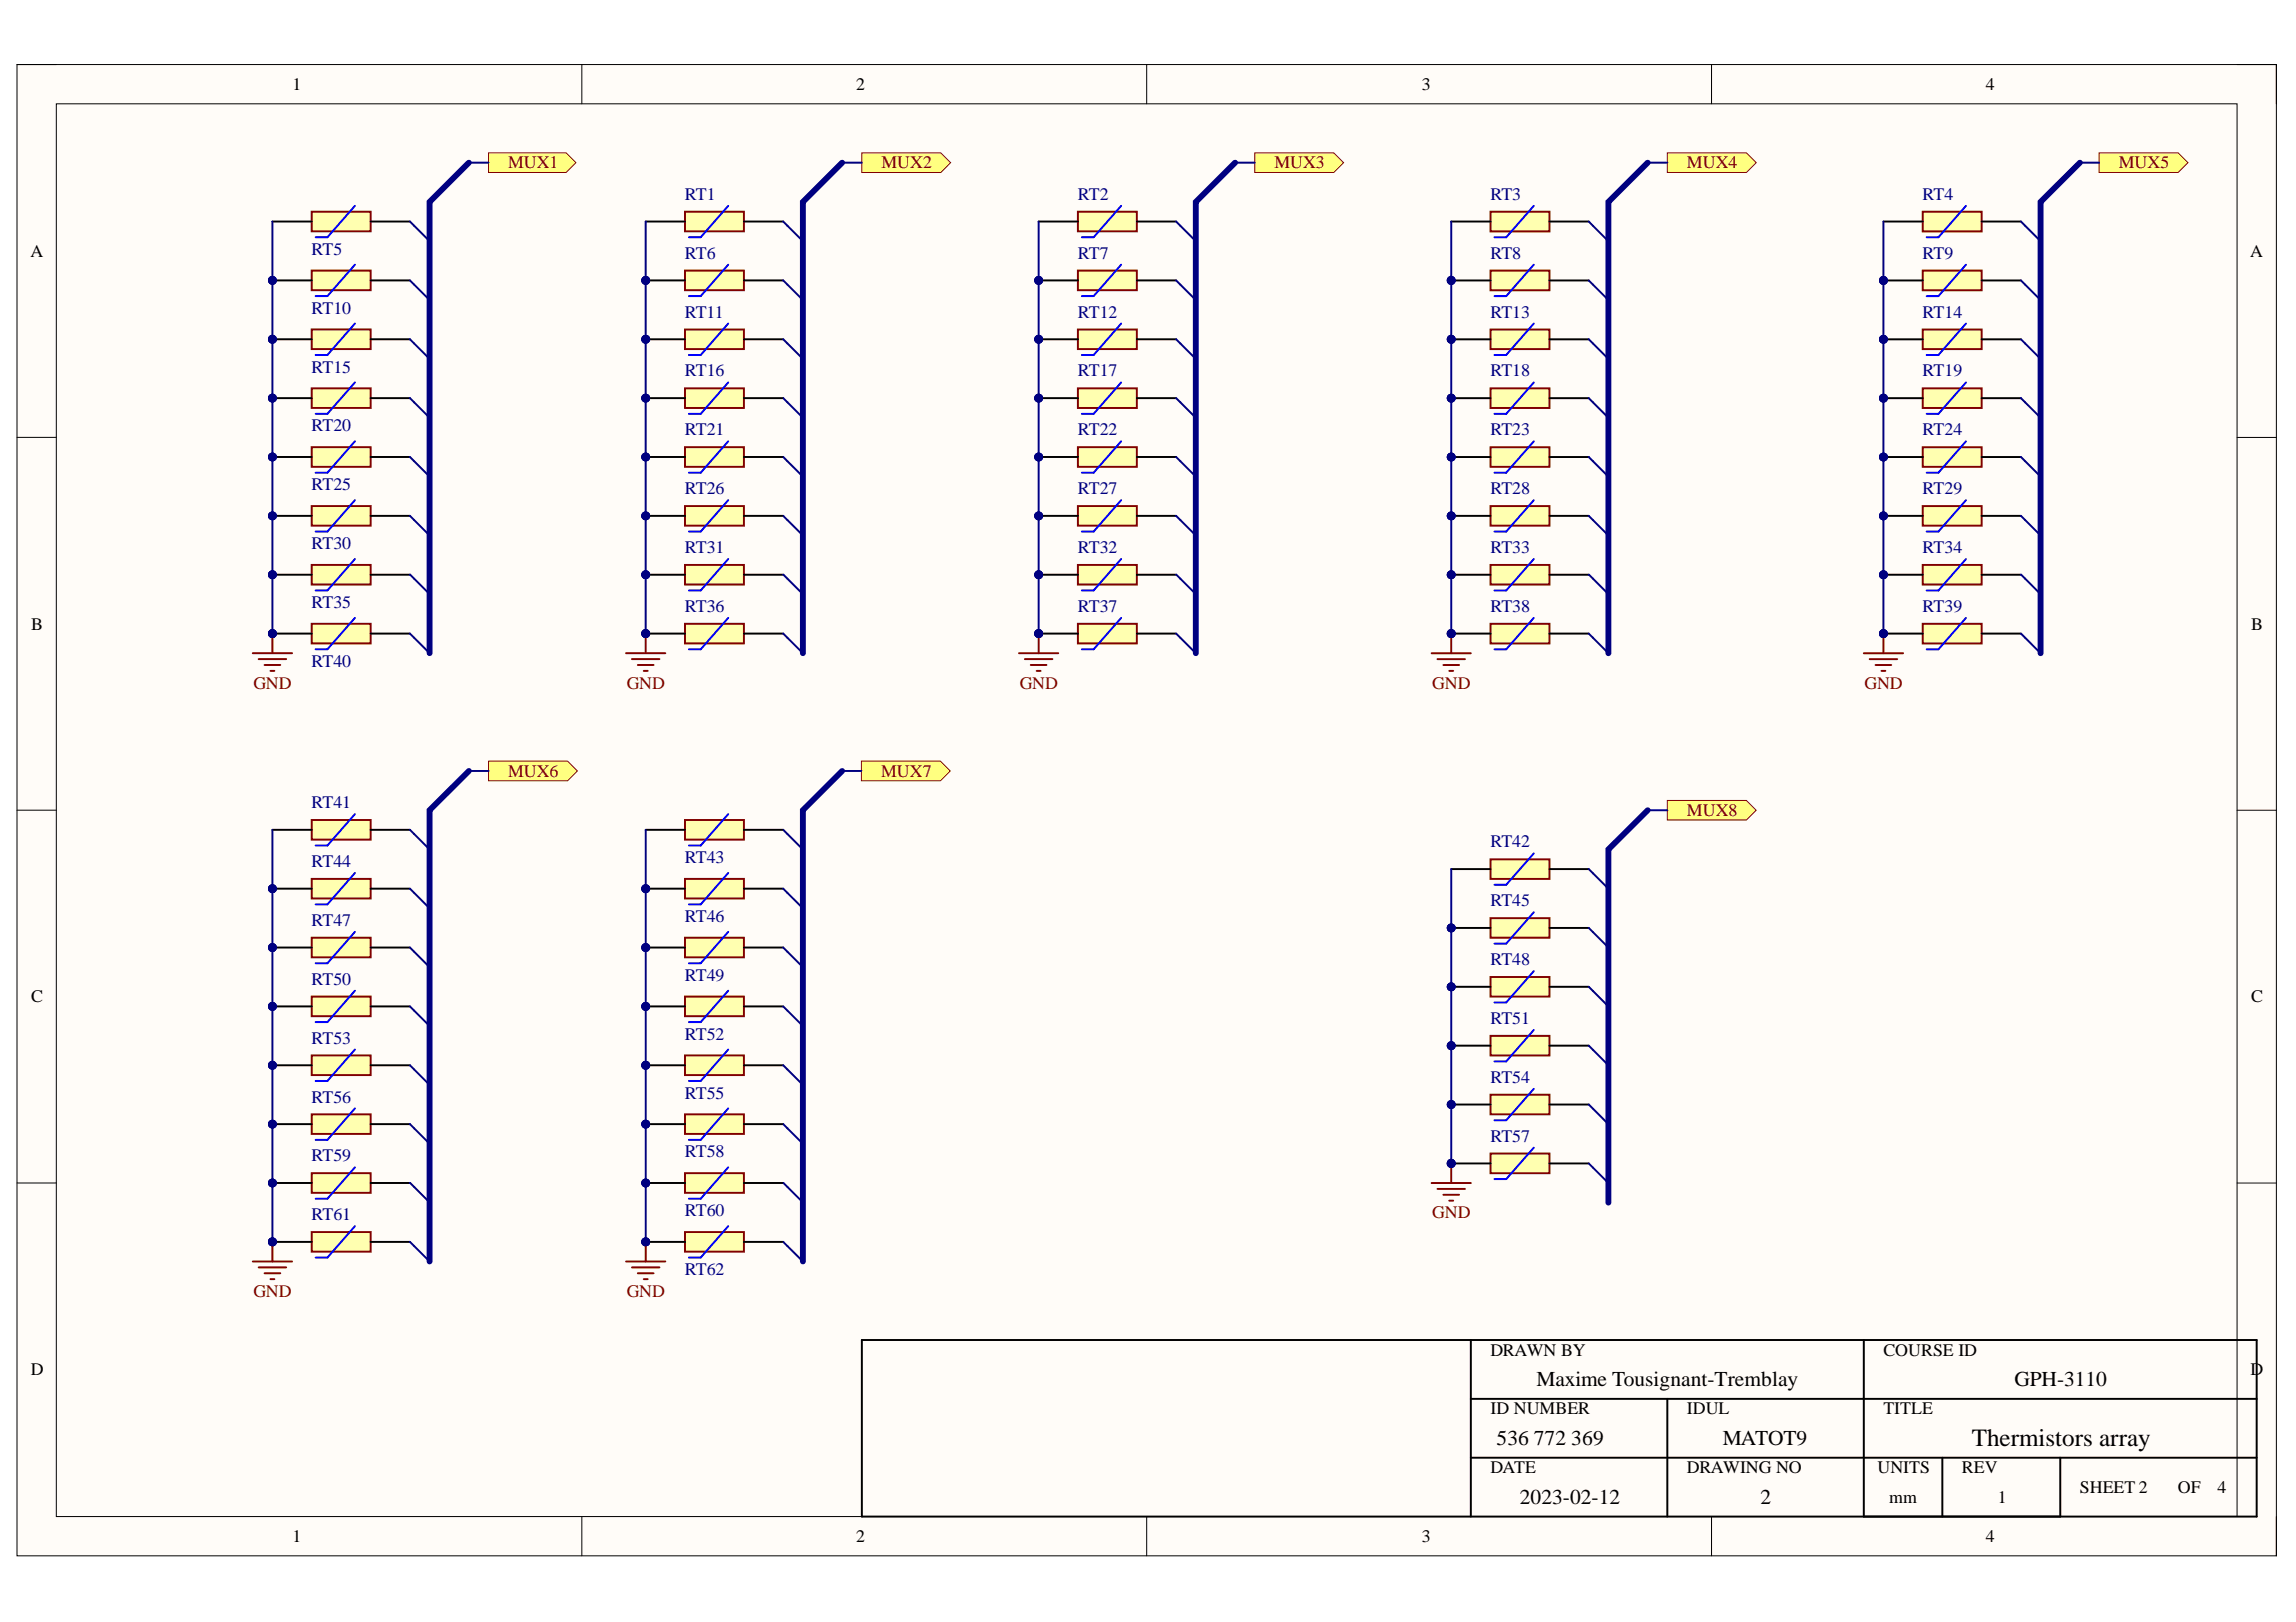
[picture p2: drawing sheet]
<svg xmlns="http://www.w3.org/2000/svg" width="297mm" height="210mm" viewBox="0 0 297 210" stroke-linecap="round" stroke-linejoin="round" font-family="sans-serif">
<defs><g id="words">
<text font-size="3.2" x="255.1" y="187.1">Thermistors array</text>
<g font-size="2.7">
<text x="198.8" y="179.4">Maxime Tousignant-Tremblay</text>
<text x="260.6" y="179.4">GPH-3110</text>
<text x="193.6" y="187">536 772 369</text>
<text x="222.9" y="187">MATOT9</text>
<text x="196.6" y="194.6">2023-02-12</text>
<text x="227.8" y="194.6">2</text>
</g>
<g font-size="2.3">
<text x="37.9" y="11.7">1</text>
<text x="110.8" y="11.7">2</text>
<text x="183.9" y="11.7">3</text>
<text x="256.9" y="11.7">4</text>
<text x="3.9" y="33.2">A</text>
<text x="291.1" y="33.2">A</text>
<text x="4" y="81.5">B</text>
<text x="291.2" y="81.5">B</text>
<text x="4" y="129.7">C</text>
<text x="291.2" y="129.7">C</text>
<text x="4" y="178">D</text>
<text x="192.8" y="175.4">DRAWN BY</text>
<text x="243.7" y="175.4">COURSE ID</text>
<text x="291.2" y="178">D</text>
<text x="192.8" y="183">ID NUMBER</text>
<text x="218.2" y="183">IDUL</text>
<text x="243.7" y="183">TITLE</text>
<text x="192.8" y="190.6">DATE</text>
<text x="218.2" y="190.6">DRAWING NO</text>
<text x="242.9" y="190.6">UNITS</text>
<text x="253.8" y="190.6">REV</text>
<text x="244.4" y="194.5">mm</text>
<text x="258.5" y="194.5">1</text>
<text x="269.1" y="193.2">SHEET 2</text>
<text x="281.8" y="193.2">OF</text>
<text x="286.9" y="193.2">4</text>
<text x="37.9" y="199.6">1</text>
<text x="110.8" y="199.6">2</text>
<text x="183.9" y="199.6">3</text>
<text x="256.9" y="199.6">4</text>
</g>
<g font-size="2.3" fill="#800000">
<text x="65.7" y="21.8">MUX1</text>
<text x="114" y="21.8">MUX2</text>
<text x="164.9" y="21.8">MUX3</text>
<text x="218.2" y="21.8">MUX4</text>
<text x="274.1" y="21.8">MUX5</text>
<text x="32.8" y="89.1">GND</text>
<text x="81.1" y="89.1">GND</text>
<text x="131.9" y="89.1">GND</text>
<text x="185.3" y="89.1">GND</text>
<text x="241.2" y="89.1">GND</text>
<text x="65.7" y="100.5">MUX6</text>
<text x="114" y="100.5">MUX7</text>
<text x="218.2" y="105.6">MUX8</text>
<text x="185.3" y="157.6">GND</text>
<text x="32.8" y="167.8">GND</text>
<text x="81.1" y="167.8">GND</text>
</g>
<g font-size="2.3" fill="#000080">
<text x="88.6" y="25.9">RT1</text>
<text x="139.4" y="25.9">RT2</text>
<text x="192.8" y="25.9">RT3</text>
<text x="248.7" y="25.9">RT4</text>
<text x="40.3" y="33">RT5</text>
<text x="88.6" y="33.5">RT6</text>
<text x="139.4" y="33.5">RT7</text>
<text x="192.8" y="33.5">RT8</text>
<text x="248.7" y="33.5">RT9</text>
<text x="40.3" y="40.6">RT10</text>
<text x="88.6" y="41.1">RT11</text>
<text x="139.4" y="41.1">RT12</text>
<text x="192.8" y="41.1">RT13</text>
<text x="248.7" y="41.1">RT14</text>
<text x="40.3" y="48.2">RT15</text>
<text x="88.6" y="48.7">RT16</text>
<text x="139.4" y="48.7">RT17</text>
<text x="192.8" y="48.7">RT18</text>
<text x="248.7" y="48.7">RT19</text>
<text x="40.3" y="55.8">RT20</text>
<text x="88.6" y="56.3">RT21</text>
<text x="139.4" y="56.3">RT22</text>
<text x="192.8" y="56.3">RT23</text>
<text x="248.7" y="56.3">RT24</text>
<text x="40.3" y="63.5">RT25</text>
<text x="88.6" y="64">RT26</text>
<text x="139.4" y="64">RT27</text>
<text x="192.8" y="64">RT28</text>
<text x="248.7" y="64">RT29</text>
<text x="40.3" y="71.1">RT30</text>
<text x="88.6" y="71.6">RT31</text>
<text x="139.4" y="71.6">RT32</text>
<text x="192.8" y="71.6">RT33</text>
<text x="248.7" y="71.6">RT34</text>
<text x="40.3" y="78.7">RT35</text>
<text x="88.6" y="79.2">RT36</text>
<text x="139.4" y="79.2">RT37</text>
<text x="192.8" y="79.2">RT38</text>
<text x="248.7" y="79.2">RT39</text>
<text x="40.3" y="86.3">RT40</text>
<text x="40.3" y="104.6">RT41</text>
<text x="40.3" y="112.2">RT44</text>
<text x="88.6" y="111.7">RT43</text>
<text x="192.8" y="109.6">RT42</text>
<text x="40.3" y="119.8">RT47</text>
<text x="88.6" y="119.3">RT46</text>
<text x="192.8" y="117.3">RT45</text>
<text x="192.8" y="124.9">RT48</text>
<text x="40.3" y="127.4">RT50</text>
<text x="88.6" y="126.9">RT49</text>
<text x="40.3" y="135">RT53</text>
<text x="88.6" y="134.5">RT52</text>
<text x="192.8" y="132.5">RT51</text>
<text x="40.3" y="142.7">RT56</text>
<text x="88.6" y="142.2">RT55</text>
<text x="192.8" y="140.1">RT54</text>
<text x="88.6" y="149.8">RT58</text>
<text x="192.8" y="147.8">RT57</text>
<text x="40.3" y="150.3">RT59</text>
<text x="40.3" y="157.9">RT61</text>
<text x="88.6" y="157.4">RT60</text>
<text x="88.6" y="165">RT62</text>
</g>
</g></defs>
<path d="M2.2 8.4h292.3v192.9h-292.3z" fill-rule="evenodd" fill="#fffcf8"/>
<path d="M2.2 8.4h292.3v192.9h-292.3z" fill="none" stroke="#000" stroke-width=".13"/>
<path d="M7.3 13.4h282.1v182.9h-282.1z" fill-rule="evenodd" fill="#fffcf8"/>
<g fill="none" stroke="#000" stroke-width=".13">
<path d="M2.2 8.4h5.1M7.3 13.4h282.1v182.9h-282.1zM75.3 8.4v5M148.3 8.4v5M221.4 8.4v5M289.4 8.4h5.1v5M2.2 56.6h5.1M289.4 56.6h5.1M2.2 104.8h5.1M289.4 104.9h5.1M2.2 153.1h5.1M289.4 153.1h5.1"/>
<path d="M75.3 196.3v5M148.3 196.3v5M221.4 196.3v5M294.5 196.3v5"/>
</g>
<path d="M111.5 173.4h180.5v22.9h-180.5zM190.3 173.4v22.9M241.1 173.4v22.9M190.3 188.6h101.7M190.3 181h101.7M215.7 181v15.3M251.3 188.6v7.7M266.5 188.6v7.7" fill="none" stroke="#000" stroke-width=".25"/>
<path d="M101.9 161.3l2 1.9" fill="none" stroke="#000080" stroke-width=".25"/>
<circle cx="83.5" cy="160.7" r=".51" fill="#000080"/>
<circle cx="83.5" cy="160.7" r=".51" fill="none" stroke="#000080" stroke-width=".13"/>
<path d="M88.6 159.4h7.6v2.6h-7.6z" fill-rule="evenodd" fill="#ffffb0"/>
<path d="M88.6 159.4h7.6v2.6h-7.6z" fill="none" stroke="#800000" stroke-width=".25"/>
<path d="M83.5 160.7h5.1" fill="none" stroke="#000" stroke-width=".25"/>
<circle cx="83.5" cy="160.7" r=".51" fill="#000080"/>
<circle cx="83.5" cy="160.7" r=".51" fill="none" stroke="#000080" stroke-width=".13"/>
<path d="M96.2 160.7h5.1" fill="none" stroke="#000" stroke-width=".25"/>
<path d="M94.2 158.7l-3.5 4h-1.6" fill="none" stroke="#00f" stroke-width=".25"/>
<circle cx="83.5" cy="153.1" r=".51" fill="#000080"/>
<circle cx="83.5" cy="153.1" r=".51" fill="none" stroke="#000080" stroke-width=".13"/>
<path d="M88.6 151.8h7.6v2.6h-7.6z" fill-rule="evenodd" fill="#ffffb0"/>
<path d="M88.6 151.8h7.6v2.6h-7.6z" fill="none" stroke="#800000" stroke-width=".25"/>
<path d="M83.5 153.1h5.1" fill="none" stroke="#000" stroke-width=".25"/>
<circle cx="83.5" cy="153.1" r=".51" fill="#000080"/>
<circle cx="83.5" cy="153.1" r=".51" fill="none" stroke="#000080" stroke-width=".13"/>
<path d="M96.2 153.1h5.1" fill="none" stroke="#000" stroke-width=".25"/>
<path d="M94.2 151.1l-3.5 4h-1.6" fill="none" stroke="#00f" stroke-width=".25"/>
<circle cx="83.5" cy="145.5" r=".51" fill="#000080"/>
<circle cx="83.5" cy="145.5" r=".51" fill="none" stroke="#000080" stroke-width=".13"/>
<path d="M88.6 144.2h7.6v2.5h-7.6z" fill-rule="evenodd" fill="#ffffb0"/>
<path d="M88.6 144.2h7.6v2.5h-7.6z" fill="none" stroke="#800000" stroke-width=".25"/>
<path d="M83.5 145.5h5.1" fill="none" stroke="#000" stroke-width=".25"/>
<circle cx="83.5" cy="145.5" r=".51" fill="#000080"/>
<circle cx="83.5" cy="145.5" r=".51" fill="none" stroke="#000080" stroke-width=".13"/>
<path d="M96.2 145.5h5.1" fill="none" stroke="#000" stroke-width=".25"/>
<path d="M94.2 143.4l-3.5 4.1h-1.6" fill="none" stroke="#00f" stroke-width=".25"/>
<circle cx="83.5" cy="137.9" r=".51" fill="#000080"/>
<circle cx="83.5" cy="137.9" r=".51" fill="none" stroke="#000080" stroke-width=".13"/>
<path d="M88.6 136.6h7.6v2.5h-7.6z" fill-rule="evenodd" fill="#ffffb0"/>
<path d="M88.6 136.6h7.6v2.5h-7.6z" fill="none" stroke="#800000" stroke-width=".25"/>
<path d="M83.5 137.9h5.1" fill="none" stroke="#000" stroke-width=".25"/>
<circle cx="83.5" cy="137.9" r=".51" fill="#000080"/>
<circle cx="83.5" cy="137.9" r=".51" fill="none" stroke="#000080" stroke-width=".13"/>
<path d="M96.2 137.9h5.1" fill="none" stroke="#000" stroke-width=".25"/>
<path d="M94.2 135.8l-3.5 4.1h-1.6" fill="none" stroke="#00f" stroke-width=".25"/>
<circle cx="83.5" cy="130.2" r=".51" fill="#000080"/>
<circle cx="83.5" cy="130.2" r=".51" fill="none" stroke="#000080" stroke-width=".13"/>
<path d="M88.6 129h7.6v2.5h-7.6z" fill-rule="evenodd" fill="#ffffb0"/>
<path d="M88.6 129h7.6v2.5h-7.6z" fill="none" stroke="#800000" stroke-width=".25"/>
<path d="M83.5 130.2h5.1" fill="none" stroke="#000" stroke-width=".25"/>
<circle cx="83.5" cy="130.2" r=".51" fill="#000080"/>
<circle cx="83.5" cy="130.2" r=".51" fill="none" stroke="#000080" stroke-width=".13"/>
<path d="M96.2 130.2h5.1" fill="none" stroke="#000" stroke-width=".25"/>
<path d="M94.2 128.2l-3.5 4.1h-1.6" fill="none" stroke="#00f" stroke-width=".25"/>
<path d="M101.9 138.4l2 2M101.9 130.8l2 2M101.9 146l2 2" fill="none" stroke="#000080" stroke-width=".25"/>
<circle cx="83.5" cy="122.6" r=".51" fill="#000080"/>
<circle cx="83.5" cy="122.6" r=".51" fill="none" stroke="#000080" stroke-width=".13"/>
<path d="M88.6 121.4h7.6v2.5h-7.6z" fill-rule="evenodd" fill="#ffffb0"/>
<path d="M88.6 121.4h7.6v2.5h-7.6z" fill="none" stroke="#800000" stroke-width=".25"/>
<path d="M83.5 122.6h5.1" fill="none" stroke="#000" stroke-width=".25"/>
<circle cx="83.5" cy="122.6" r=".51" fill="#000080"/>
<circle cx="83.5" cy="122.6" r=".51" fill="none" stroke="#000080" stroke-width=".13"/>
<path d="M96.2 122.6h5.1" fill="none" stroke="#000" stroke-width=".25"/>
<path d="M94.2 120.6l-3.5 4.1h-1.6" fill="none" stroke="#00f" stroke-width=".25"/>
<circle cx="83.5" cy="115" r=".51" fill="#000080"/>
<circle cx="83.5" cy="115" r=".51" fill="none" stroke="#000080" stroke-width=".13"/>
<path d="M88.6 113.7h7.6v2.6h-7.6z" fill-rule="evenodd" fill="#ffffb0"/>
<path d="M88.6 113.7h7.6v2.6h-7.6z" fill="none" stroke="#800000" stroke-width=".25"/>
<path d="M83.5 115h5.1" fill="none" stroke="#000" stroke-width=".25"/>
<circle cx="83.5" cy="115" r=".51" fill="#000080"/>
<circle cx="83.5" cy="115" r=".51" fill="none" stroke="#000080" stroke-width=".13"/>
<path d="M96.2 115h5.1" fill="none" stroke="#000" stroke-width=".25"/>
<path d="M94.2 113l-3.5 4h-1.6" fill="none" stroke="#00f" stroke-width=".25"/>
<path d="M88.6 106.1h7.6v2.6h-7.6z" fill-rule="evenodd" fill="#ffffb0"/>
<path d="M88.6 106.1h7.6v2.6h-7.6zM81 163.2h5.1M81.8 164h3.5M82.5 164.8h2.1M83.3 165.5h.5M83.5 160.7v2.5" fill="none" stroke="#800000" stroke-width=".25"/>
<path d="M83.5 107.4h5.1M96.2 107.4h5.1" fill="none" stroke="#000" stroke-width=".25"/>
<path d="M94.2 105.4l-3.5 4h-1.6" fill="none" stroke="#00f" stroke-width=".25"/>
<path d="M101.9 115.5l2 2M101.9 107.9l2 2M101.9 123.2l2 2M101.9 153.6l2 2" fill="none" stroke="#000080" stroke-width=".25"/>
<circle cx="83.5" cy="160.7" r=".51" fill="#000080"/>
<circle cx="83.5" cy="160.7" r=".51" fill="none" stroke="#000080" stroke-width=".13"/>
<path d="M53.6 82.5l2 2" fill="none" stroke="#000080" stroke-width=".25"/>
<circle cx="35.2" cy="82" r=".51" fill="#000080"/>
<circle cx="35.2" cy="82" r=".51" fill="none" stroke="#000080" stroke-width=".13"/>
<path d="M40.3 80.7h7.7v2.6h-7.7z" fill-rule="evenodd" fill="#ffffb0"/>
<path d="M40.3 80.7h7.7v2.6h-7.7z" fill="none" stroke="#800000" stroke-width=".25"/>
<path d="M35.2 82h5.1" fill="none" stroke="#000" stroke-width=".25"/>
<circle cx="35.2" cy="82" r=".51" fill="#000080"/>
<circle cx="35.2" cy="82" r=".51" fill="none" stroke="#000080" stroke-width=".13"/>
<path d="M48 82h5" fill="none" stroke="#000" stroke-width=".25"/>
<path d="M45.9 80l-3.5 4h-1.6" fill="none" stroke="#00f" stroke-width=".25"/>
<circle cx="35.2" cy="74.4" r=".51" fill="#000080"/>
<circle cx="35.2" cy="74.4" r=".51" fill="none" stroke="#000080" stroke-width=".13"/>
<path d="M40.3 73.1h7.7v2.5h-7.7z" fill-rule="evenodd" fill="#ffffb0"/>
<path d="M40.3 73.1h7.7v2.5h-7.7z" fill="none" stroke="#800000" stroke-width=".25"/>
<path d="M35.2 74.4h5.1" fill="none" stroke="#000" stroke-width=".25"/>
<circle cx="35.2" cy="74.4" r=".51" fill="#000080"/>
<circle cx="35.2" cy="74.4" r=".51" fill="none" stroke="#000080" stroke-width=".13"/>
<path d="M48 74.4h5" fill="none" stroke="#000" stroke-width=".25"/>
<path d="M45.9 72.3l-3.5 4.1h-1.6" fill="none" stroke="#00f" stroke-width=".25"/>
<circle cx="35.2" cy="66.8" r=".51" fill="#000080"/>
<circle cx="35.2" cy="66.8" r=".51" fill="none" stroke="#000080" stroke-width=".13"/>
<path d="M40.3 65.5h7.7v2.5h-7.7z" fill-rule="evenodd" fill="#ffffb0"/>
<path d="M40.3 65.5h7.7v2.5h-7.7z" fill="none" stroke="#800000" stroke-width=".25"/>
<path d="M35.2 66.8h5.1" fill="none" stroke="#000" stroke-width=".25"/>
<circle cx="35.2" cy="66.8" r=".51" fill="#000080"/>
<circle cx="35.2" cy="66.8" r=".51" fill="none" stroke="#000080" stroke-width=".13"/>
<path d="M48 66.8h5" fill="none" stroke="#000" stroke-width=".25"/>
<path d="M45.9 64.7l-3.5 4.1h-1.6" fill="none" stroke="#00f" stroke-width=".25"/>
<circle cx="35.2" cy="59.1" r=".51" fill="#000080"/>
<circle cx="35.2" cy="59.1" r=".51" fill="none" stroke="#000080" stroke-width=".13"/>
<path d="M40.3 57.9h7.7v2.5h-7.7z" fill-rule="evenodd" fill="#ffffb0"/>
<path d="M40.3 57.9h7.7v2.5h-7.7z" fill="none" stroke="#800000" stroke-width=".25"/>
<path d="M35.2 59.1h5.1" fill="none" stroke="#000" stroke-width=".25"/>
<circle cx="35.2" cy="59.1" r=".51" fill="#000080"/>
<circle cx="35.2" cy="59.1" r=".51" fill="none" stroke="#000080" stroke-width=".13"/>
<path d="M48 59.1h5" fill="none" stroke="#000" stroke-width=".25"/>
<path d="M45.9 57.1l-3.5 4.1h-1.6" fill="none" stroke="#00f" stroke-width=".25"/>
<circle cx="35.2" cy="51.5" r=".51" fill="#000080"/>
<circle cx="35.2" cy="51.5" r=".51" fill="none" stroke="#000080" stroke-width=".13"/>
<path d="M40.3 50.3h7.7v2.5h-7.7z" fill-rule="evenodd" fill="#ffffb0"/>
<path d="M40.3 50.3h7.7v2.5h-7.7z" fill="none" stroke="#800000" stroke-width=".25"/>
<path d="M35.2 51.5h5.1" fill="none" stroke="#000" stroke-width=".25"/>
<circle cx="35.2" cy="51.5" r=".51" fill="#000080"/>
<circle cx="35.2" cy="51.5" r=".51" fill="none" stroke="#000080" stroke-width=".13"/>
<path d="M48 51.5h5" fill="none" stroke="#000" stroke-width=".25"/>
<path d="M45.9 49.5l-3.5 4.1h-1.6" fill="none" stroke="#00f" stroke-width=".25"/>
<path d="M53.6 59.7l2 2M53.6 52.1l2 2M53.6 67.3l2 2" fill="none" stroke="#000080" stroke-width=".25"/>
<circle cx="35.2" cy="43.9" r=".51" fill="#000080"/>
<circle cx="35.2" cy="43.9" r=".51" fill="none" stroke="#000080" stroke-width=".13"/>
<path d="M40.3 42.6h7.7v2.6h-7.7z" fill-rule="evenodd" fill="#ffffb0"/>
<path d="M40.3 42.6h7.7v2.6h-7.7z" fill="none" stroke="#800000" stroke-width=".25"/>
<path d="M35.2 43.9h5.1" fill="none" stroke="#000" stroke-width=".25"/>
<circle cx="35.2" cy="43.9" r=".51" fill="#000080"/>
<circle cx="35.2" cy="43.9" r=".51" fill="none" stroke="#000080" stroke-width=".13"/>
<path d="M48 43.9h5" fill="none" stroke="#000" stroke-width=".25"/>
<path d="M45.9 41.9l-3.5 4h-1.6" fill="none" stroke="#00f" stroke-width=".25"/>
<circle cx="35.2" cy="36.3" r=".51" fill="#000080"/>
<circle cx="35.2" cy="36.3" r=".51" fill="none" stroke="#000080" stroke-width=".13"/>
<path d="M40.3 35h7.7v2.6h-7.7z" fill-rule="evenodd" fill="#ffffb0"/>
<path d="M40.3 35h7.7v2.6h-7.7z" fill="none" stroke="#800000" stroke-width=".25"/>
<path d="M35.2 36.3h5.1" fill="none" stroke="#000" stroke-width=".25"/>
<circle cx="35.2" cy="36.3" r=".51" fill="#000080"/>
<circle cx="35.2" cy="36.3" r=".51" fill="none" stroke="#000080" stroke-width=".13"/>
<path d="M48 36.3h5" fill="none" stroke="#000" stroke-width=".25"/>
<path d="M45.9 34.3l-3.5 4h-1.6" fill="none" stroke="#00f" stroke-width=".25"/>
<path d="M40.3 27.4h7.7v2.5h-7.7z" fill-rule="evenodd" fill="#ffffb0"/>
<path d="M40.3 27.4h7.7v2.5h-7.7zM32.7 84.5h5.1M33.5 85.3h3.5M34.2 86.1h2.1M35 86.8h.5M35.2 82v2.5" fill="none" stroke="#800000" stroke-width=".25"/>
<path d="M35.2 28.7h5.1M48 28.7h5" fill="none" stroke="#000" stroke-width=".25"/>
<path d="M45.9 26.6l-3.5 4.1h-1.6" fill="none" stroke="#00f" stroke-width=".25"/>
<path d="M53.6 36.8l2 2M53.6 29.2l2 2M53.6 44.4l2 2M53.6 74.9l2 2" fill="none" stroke="#000080" stroke-width=".25"/>
<circle cx="35.2" cy="82" r=".51" fill="#000080"/>
<circle cx="35.2" cy="82" r=".51" fill="none" stroke="#000080" stroke-width=".13"/>
<path d="M101.9 82.5l2 2" fill="none" stroke="#000080" stroke-width=".25"/>
<circle cx="83.5" cy="82" r=".51" fill="#000080"/>
<circle cx="83.5" cy="82" r=".51" fill="none" stroke="#000080" stroke-width=".13"/>
<path d="M88.6 80.7h7.6v2.6h-7.6z" fill-rule="evenodd" fill="#ffffb0"/>
<path d="M88.6 80.7h7.6v2.6h-7.6z" fill="none" stroke="#800000" stroke-width=".25"/>
<path d="M83.5 82h5.1" fill="none" stroke="#000" stroke-width=".25"/>
<circle cx="83.5" cy="82" r=".51" fill="#000080"/>
<circle cx="83.5" cy="82" r=".51" fill="none" stroke="#000080" stroke-width=".13"/>
<path d="M96.2 82h5.1" fill="none" stroke="#000" stroke-width=".25"/>
<path d="M94.2 80l-3.5 4h-1.6" fill="none" stroke="#00f" stroke-width=".25"/>
<circle cx="83.5" cy="74.4" r=".51" fill="#000080"/>
<circle cx="83.5" cy="74.4" r=".51" fill="none" stroke="#000080" stroke-width=".13"/>
<path d="M88.6 73.1h7.6v2.5h-7.6z" fill-rule="evenodd" fill="#ffffb0"/>
<path d="M88.6 73.1h7.6v2.5h-7.6z" fill="none" stroke="#800000" stroke-width=".25"/>
<path d="M83.5 74.4h5.1" fill="none" stroke="#000" stroke-width=".25"/>
<circle cx="83.5" cy="74.4" r=".51" fill="#000080"/>
<circle cx="83.5" cy="74.4" r=".51" fill="none" stroke="#000080" stroke-width=".13"/>
<path d="M96.2 74.4h5.1" fill="none" stroke="#000" stroke-width=".25"/>
<path d="M94.2 72.3l-3.5 4.1h-1.6" fill="none" stroke="#00f" stroke-width=".25"/>
<circle cx="83.5" cy="66.8" r=".51" fill="#000080"/>
<circle cx="83.5" cy="66.8" r=".51" fill="none" stroke="#000080" stroke-width=".13"/>
<path d="M88.6 65.5h7.6v2.5h-7.6z" fill-rule="evenodd" fill="#ffffb0"/>
<path d="M88.6 65.5h7.6v2.5h-7.6z" fill="none" stroke="#800000" stroke-width=".25"/>
<path d="M83.5 66.8h5.1" fill="none" stroke="#000" stroke-width=".25"/>
<circle cx="83.5" cy="66.8" r=".51" fill="#000080"/>
<circle cx="83.5" cy="66.8" r=".51" fill="none" stroke="#000080" stroke-width=".13"/>
<path d="M96.2 66.8h5.1" fill="none" stroke="#000" stroke-width=".25"/>
<path d="M94.2 64.7l-3.5 4.1h-1.6" fill="none" stroke="#00f" stroke-width=".25"/>
<circle cx="83.5" cy="59.1" r=".51" fill="#000080"/>
<circle cx="83.5" cy="59.1" r=".51" fill="none" stroke="#000080" stroke-width=".13"/>
<path d="M88.6 57.9h7.6v2.5h-7.6z" fill-rule="evenodd" fill="#ffffb0"/>
<path d="M88.6 57.9h7.6v2.5h-7.6z" fill="none" stroke="#800000" stroke-width=".25"/>
<path d="M83.5 59.1h5.1" fill="none" stroke="#000" stroke-width=".25"/>
<circle cx="83.5" cy="59.1" r=".51" fill="#000080"/>
<circle cx="83.5" cy="59.1" r=".51" fill="none" stroke="#000080" stroke-width=".13"/>
<path d="M96.2 59.1h5.1" fill="none" stroke="#000" stroke-width=".25"/>
<path d="M94.2 57.1l-3.5 4.1h-1.6" fill="none" stroke="#00f" stroke-width=".25"/>
<circle cx="83.5" cy="51.5" r=".51" fill="#000080"/>
<circle cx="83.5" cy="51.5" r=".51" fill="none" stroke="#000080" stroke-width=".13"/>
<path d="M88.6 50.3h7.6v2.5h-7.6z" fill-rule="evenodd" fill="#ffffb0"/>
<path d="M88.6 50.3h7.6v2.5h-7.6z" fill="none" stroke="#800000" stroke-width=".25"/>
<path d="M83.5 51.5h5.1" fill="none" stroke="#000" stroke-width=".25"/>
<circle cx="83.5" cy="51.5" r=".51" fill="#000080"/>
<circle cx="83.5" cy="51.5" r=".51" fill="none" stroke="#000080" stroke-width=".13"/>
<path d="M96.2 51.5h5.1" fill="none" stroke="#000" stroke-width=".25"/>
<path d="M94.2 49.5l-3.5 4.1h-1.6" fill="none" stroke="#00f" stroke-width=".25"/>
<path d="M101.9 59.7l2 2M101.9 52.1l2 2M101.9 67.3l2 2" fill="none" stroke="#000080" stroke-width=".25"/>
<circle cx="83.5" cy="43.9" r=".51" fill="#000080"/>
<circle cx="83.5" cy="43.9" r=".51" fill="none" stroke="#000080" stroke-width=".13"/>
<path d="M88.6 42.6h7.6v2.6h-7.6z" fill-rule="evenodd" fill="#ffffb0"/>
<path d="M88.6 42.6h7.6v2.6h-7.6z" fill="none" stroke="#800000" stroke-width=".25"/>
<path d="M83.5 43.9h5.1" fill="none" stroke="#000" stroke-width=".25"/>
<circle cx="83.5" cy="43.9" r=".51" fill="#000080"/>
<circle cx="83.5" cy="43.9" r=".51" fill="none" stroke="#000080" stroke-width=".13"/>
<path d="M96.2 43.9h5.1" fill="none" stroke="#000" stroke-width=".25"/>
<path d="M94.2 41.9l-3.5 4h-1.6" fill="none" stroke="#00f" stroke-width=".25"/>
<circle cx="83.5" cy="36.3" r=".51" fill="#000080"/>
<circle cx="83.5" cy="36.3" r=".51" fill="none" stroke="#000080" stroke-width=".13"/>
<path d="M88.6 35h7.6v2.6h-7.6z" fill-rule="evenodd" fill="#ffffb0"/>
<path d="M88.6 35h7.6v2.6h-7.6z" fill="none" stroke="#800000" stroke-width=".25"/>
<path d="M83.5 36.3h5.1" fill="none" stroke="#000" stroke-width=".25"/>
<circle cx="83.5" cy="36.3" r=".51" fill="#000080"/>
<circle cx="83.5" cy="36.3" r=".51" fill="none" stroke="#000080" stroke-width=".13"/>
<path d="M96.2 36.3h5.1" fill="none" stroke="#000" stroke-width=".25"/>
<path d="M94.2 34.3l-3.5 4h-1.6" fill="none" stroke="#00f" stroke-width=".25"/>
<path d="M88.6 27.4h7.6v2.5h-7.6z" fill-rule="evenodd" fill="#ffffb0"/>
<path d="M88.6 27.4h7.6v2.5h-7.6zM81 84.5h5.1M81.8 85.3h3.5M82.5 86.1h2.1M83.3 86.8h.5M83.5 82v2.5" fill="none" stroke="#800000" stroke-width=".25"/>
<path d="M83.5 28.7h5.1M96.2 28.7h5.1" fill="none" stroke="#000" stroke-width=".25"/>
<path d="M94.2 26.6l-3.5 4.1h-1.6" fill="none" stroke="#00f" stroke-width=".25"/>
<path d="M101.9 36.8l2 2M101.9 29.2l2 2M101.9 44.4l2 2M101.9 74.9l2 2" fill="none" stroke="#000080" stroke-width=".25"/>
<circle cx="83.5" cy="82" r=".51" fill="#000080"/>
<circle cx="83.5" cy="82" r=".51" fill="none" stroke="#000080" stroke-width=".13"/>
<path d="M152.7 82.5l2 2" fill="none" stroke="#000080" stroke-width=".25"/>
<circle cx="134.4" cy="82" r=".51" fill="#000080"/>
<circle cx="134.4" cy="82" r=".51" fill="none" stroke="#000080" stroke-width=".13"/>
<path d="M139.5 80.7h7.6v2.6h-7.6z" fill-rule="evenodd" fill="#ffffb0"/>
<path d="M139.5 80.7h7.6v2.6h-7.6z" fill="none" stroke="#800000" stroke-width=".25"/>
<path d="M134.4 82h5.1" fill="none" stroke="#000" stroke-width=".25"/>
<circle cx="134.4" cy="82" r=".51" fill="#000080"/>
<circle cx="134.4" cy="82" r=".51" fill="none" stroke="#000080" stroke-width=".13"/>
<path d="M147.1 82h5.1" fill="none" stroke="#000" stroke-width=".25"/>
<path d="M145 80l-3.5 4h-1.5" fill="none" stroke="#00f" stroke-width=".25"/>
<circle cx="134.4" cy="74.4" r=".51" fill="#000080"/>
<circle cx="134.4" cy="74.4" r=".51" fill="none" stroke="#000080" stroke-width=".13"/>
<path d="M139.5 73.1h7.6v2.5h-7.6z" fill-rule="evenodd" fill="#ffffb0"/>
<path d="M139.5 73.1h7.6v2.5h-7.6z" fill="none" stroke="#800000" stroke-width=".25"/>
<path d="M134.4 74.4h5.1" fill="none" stroke="#000" stroke-width=".25"/>
<circle cx="134.4" cy="74.4" r=".51" fill="#000080"/>
<circle cx="134.4" cy="74.4" r=".51" fill="none" stroke="#000080" stroke-width=".13"/>
<path d="M147.1 74.4h5.1" fill="none" stroke="#000" stroke-width=".25"/>
<path d="M145 72.3l-3.5 4.1h-1.5" fill="none" stroke="#00f" stroke-width=".25"/>
<circle cx="134.4" cy="66.8" r=".51" fill="#000080"/>
<circle cx="134.4" cy="66.8" r=".51" fill="none" stroke="#000080" stroke-width=".13"/>
<path d="M139.5 65.5h7.6v2.5h-7.6z" fill-rule="evenodd" fill="#ffffb0"/>
<path d="M139.5 65.5h7.6v2.5h-7.6z" fill="none" stroke="#800000" stroke-width=".25"/>
<path d="M134.4 66.8h5.1" fill="none" stroke="#000" stroke-width=".25"/>
<circle cx="134.4" cy="66.8" r=".51" fill="#000080"/>
<circle cx="134.4" cy="66.8" r=".51" fill="none" stroke="#000080" stroke-width=".13"/>
<path d="M147.1 66.8h5.1" fill="none" stroke="#000" stroke-width=".25"/>
<path d="M145 64.7l-3.5 4.1h-1.5" fill="none" stroke="#00f" stroke-width=".25"/>
<circle cx="134.4" cy="59.1" r=".51" fill="#000080"/>
<circle cx="134.4" cy="59.1" r=".51" fill="none" stroke="#000080" stroke-width=".13"/>
<path d="M139.5 57.9h7.6v2.5h-7.6z" fill-rule="evenodd" fill="#ffffb0"/>
<path d="M139.5 57.9h7.6v2.5h-7.6z" fill="none" stroke="#800000" stroke-width=".25"/>
<path d="M134.4 59.1h5.1" fill="none" stroke="#000" stroke-width=".25"/>
<circle cx="134.4" cy="59.1" r=".51" fill="#000080"/>
<circle cx="134.4" cy="59.1" r=".51" fill="none" stroke="#000080" stroke-width=".13"/>
<path d="M147.1 59.1h5.1" fill="none" stroke="#000" stroke-width=".25"/>
<path d="M145 57.1l-3.5 4.1h-1.5" fill="none" stroke="#00f" stroke-width=".25"/>
<circle cx="134.4" cy="51.5" r=".51" fill="#000080"/>
<circle cx="134.4" cy="51.5" r=".51" fill="none" stroke="#000080" stroke-width=".13"/>
<path d="M139.5 50.3h7.6v2.5h-7.6z" fill-rule="evenodd" fill="#ffffb0"/>
<path d="M139.5 50.3h7.6v2.5h-7.6z" fill="none" stroke="#800000" stroke-width=".25"/>
<path d="M134.4 51.5h5.1" fill="none" stroke="#000" stroke-width=".25"/>
<circle cx="134.4" cy="51.5" r=".51" fill="#000080"/>
<circle cx="134.4" cy="51.5" r=".51" fill="none" stroke="#000080" stroke-width=".13"/>
<path d="M147.1 51.5h5.1" fill="none" stroke="#000" stroke-width=".25"/>
<path d="M145 49.5l-3.5 4.1h-1.5" fill="none" stroke="#00f" stroke-width=".25"/>
<path d="M152.7 59.7l2 2M152.7 52.1l2 2M152.7 67.3l2 2" fill="none" stroke="#000080" stroke-width=".25"/>
<circle cx="134.4" cy="43.9" r=".51" fill="#000080"/>
<circle cx="134.4" cy="43.9" r=".51" fill="none" stroke="#000080" stroke-width=".13"/>
<path d="M139.5 42.6h7.6v2.6h-7.6z" fill-rule="evenodd" fill="#ffffb0"/>
<path d="M139.5 42.6h7.6v2.6h-7.6z" fill="none" stroke="#800000" stroke-width=".25"/>
<path d="M134.4 43.9h5.1" fill="none" stroke="#000" stroke-width=".25"/>
<circle cx="134.4" cy="43.9" r=".51" fill="#000080"/>
<circle cx="134.4" cy="43.9" r=".51" fill="none" stroke="#000080" stroke-width=".13"/>
<path d="M147.1 43.9h5.1" fill="none" stroke="#000" stroke-width=".25"/>
<path d="M145 41.9l-3.5 4h-1.5" fill="none" stroke="#00f" stroke-width=".25"/>
<circle cx="134.4" cy="36.3" r=".51" fill="#000080"/>
<circle cx="134.4" cy="36.3" r=".51" fill="none" stroke="#000080" stroke-width=".13"/>
<path d="M139.5 35h7.6v2.6h-7.6z" fill-rule="evenodd" fill="#ffffb0"/>
<path d="M139.5 35h7.6v2.6h-7.6z" fill="none" stroke="#800000" stroke-width=".25"/>
<path d="M134.4 36.3h5.1" fill="none" stroke="#000" stroke-width=".25"/>
<circle cx="134.4" cy="36.3" r=".51" fill="#000080"/>
<circle cx="134.4" cy="36.3" r=".51" fill="none" stroke="#000080" stroke-width=".13"/>
<path d="M147.1 36.3h5.1" fill="none" stroke="#000" stroke-width=".25"/>
<path d="M145 34.3l-3.5 4h-1.5" fill="none" stroke="#00f" stroke-width=".25"/>
<path d="M139.5 27.4h7.6v2.5h-7.6z" fill-rule="evenodd" fill="#ffffb0"/>
<path d="M139.5 27.4h7.6v2.5h-7.6zM131.8 84.5h5.1M132.6 85.3h3.5M133.4 86.1h2M134.1 86.8h.5M134.4 82v2.5" fill="none" stroke="#800000" stroke-width=".25"/>
<path d="M134.4 28.7h5.1M147.1 28.7h5.1" fill="none" stroke="#000" stroke-width=".25"/>
<path d="M145 26.6l-3.5 4.1h-1.5" fill="none" stroke="#00f" stroke-width=".25"/>
<path d="M152.7 36.8l2 2M152.7 29.2l2 2M152.7 44.4l2 2M152.7 74.9l2 2" fill="none" stroke="#000080" stroke-width=".25"/>
<circle cx="134.4" cy="82" r=".51" fill="#000080"/>
<circle cx="134.4" cy="82" r=".51" fill="none" stroke="#000080" stroke-width=".13"/>
<path d="M206.1 82.5l2 2" fill="none" stroke="#000080" stroke-width=".25"/>
<circle cx="187.7" cy="82" r=".51" fill="#000080"/>
<circle cx="187.7" cy="82" r=".51" fill="none" stroke="#000080" stroke-width=".13"/>
<path d="M192.8 80.7h7.7v2.6h-7.7z" fill-rule="evenodd" fill="#ffffb0"/>
<path d="M192.8 80.7h7.7v2.6h-7.7z" fill="none" stroke="#800000" stroke-width=".25"/>
<path d="M187.7 82h5.1" fill="none" stroke="#000" stroke-width=".25"/>
<circle cx="187.7" cy="82" r=".51" fill="#000080"/>
<circle cx="187.7" cy="82" r=".51" fill="none" stroke="#000080" stroke-width=".13"/>
<path d="M200.5 82h5" fill="none" stroke="#000" stroke-width=".25"/>
<path d="M198.4 80l-3.5 4h-1.6" fill="none" stroke="#00f" stroke-width=".25"/>
<circle cx="187.7" cy="74.4" r=".51" fill="#000080"/>
<circle cx="187.7" cy="74.4" r=".51" fill="none" stroke="#000080" stroke-width=".13"/>
<path d="M192.8 73.1h7.7v2.5h-7.7z" fill-rule="evenodd" fill="#ffffb0"/>
<path d="M192.8 73.1h7.7v2.5h-7.7z" fill="none" stroke="#800000" stroke-width=".25"/>
<path d="M187.7 74.4h5.1" fill="none" stroke="#000" stroke-width=".25"/>
<circle cx="187.7" cy="74.4" r=".51" fill="#000080"/>
<circle cx="187.7" cy="74.4" r=".51" fill="none" stroke="#000080" stroke-width=".13"/>
<path d="M200.5 74.4h5" fill="none" stroke="#000" stroke-width=".25"/>
<path d="M198.4 72.3l-3.5 4.1h-1.6" fill="none" stroke="#00f" stroke-width=".25"/>
<circle cx="187.7" cy="66.8" r=".51" fill="#000080"/>
<circle cx="187.7" cy="66.8" r=".51" fill="none" stroke="#000080" stroke-width=".13"/>
<path d="M192.8 65.5h7.7v2.5h-7.7z" fill-rule="evenodd" fill="#ffffb0"/>
<path d="M192.8 65.5h7.7v2.5h-7.7z" fill="none" stroke="#800000" stroke-width=".25"/>
<path d="M187.7 66.8h5.1" fill="none" stroke="#000" stroke-width=".25"/>
<circle cx="187.7" cy="66.8" r=".51" fill="#000080"/>
<circle cx="187.7" cy="66.8" r=".51" fill="none" stroke="#000080" stroke-width=".13"/>
<path d="M200.5 66.8h5" fill="none" stroke="#000" stroke-width=".25"/>
<path d="M198.4 64.7l-3.5 4.1h-1.6" fill="none" stroke="#00f" stroke-width=".25"/>
<circle cx="187.7" cy="59.1" r=".51" fill="#000080"/>
<circle cx="187.7" cy="59.1" r=".51" fill="none" stroke="#000080" stroke-width=".13"/>
<path d="M192.8 57.9h7.7v2.5h-7.7z" fill-rule="evenodd" fill="#ffffb0"/>
<path d="M192.8 57.9h7.7v2.5h-7.7z" fill="none" stroke="#800000" stroke-width=".25"/>
<path d="M187.7 59.1h5.1" fill="none" stroke="#000" stroke-width=".25"/>
<circle cx="187.7" cy="59.1" r=".51" fill="#000080"/>
<circle cx="187.7" cy="59.1" r=".51" fill="none" stroke="#000080" stroke-width=".13"/>
<path d="M200.5 59.1h5" fill="none" stroke="#000" stroke-width=".25"/>
<path d="M198.4 57.1l-3.5 4.1h-1.6" fill="none" stroke="#00f" stroke-width=".25"/>
<circle cx="187.7" cy="51.5" r=".51" fill="#000080"/>
<circle cx="187.7" cy="51.5" r=".51" fill="none" stroke="#000080" stroke-width=".13"/>
<path d="M192.8 50.3h7.7v2.5h-7.7z" fill-rule="evenodd" fill="#ffffb0"/>
<path d="M192.8 50.3h7.7v2.5h-7.7z" fill="none" stroke="#800000" stroke-width=".25"/>
<path d="M187.7 51.5h5.1" fill="none" stroke="#000" stroke-width=".25"/>
<circle cx="187.7" cy="51.5" r=".51" fill="#000080"/>
<circle cx="187.7" cy="51.5" r=".51" fill="none" stroke="#000080" stroke-width=".13"/>
<path d="M200.5 51.5h5" fill="none" stroke="#000" stroke-width=".25"/>
<path d="M198.4 49.5l-3.5 4.1h-1.6" fill="none" stroke="#00f" stroke-width=".25"/>
<path d="M206.1 59.7l2 2M206.1 52.1l2 2M206.1 67.3l2 2" fill="none" stroke="#000080" stroke-width=".25"/>
<circle cx="187.7" cy="43.9" r=".51" fill="#000080"/>
<circle cx="187.7" cy="43.9" r=".51" fill="none" stroke="#000080" stroke-width=".13"/>
<path d="M192.8 42.6h7.7v2.6h-7.7z" fill-rule="evenodd" fill="#ffffb0"/>
<path d="M192.8 42.6h7.7v2.6h-7.7z" fill="none" stroke="#800000" stroke-width=".25"/>
<path d="M187.7 43.9h5.1" fill="none" stroke="#000" stroke-width=".25"/>
<circle cx="187.7" cy="43.9" r=".51" fill="#000080"/>
<circle cx="187.7" cy="43.9" r=".51" fill="none" stroke="#000080" stroke-width=".13"/>
<path d="M200.5 43.9h5" fill="none" stroke="#000" stroke-width=".25"/>
<path d="M198.4 41.9l-3.5 4h-1.6" fill="none" stroke="#00f" stroke-width=".25"/>
<circle cx="187.8" cy="36.3" r=".51" fill="#000080"/>
<circle cx="187.8" cy="36.3" r=".51" fill="none" stroke="#000080" stroke-width=".13"/>
<path d="M192.8 35h7.7v2.6h-7.7z" fill-rule="evenodd" fill="#ffffb0"/>
<path d="M192.8 35h7.7v2.6h-7.7z" fill="none" stroke="#800000" stroke-width=".25"/>
<path d="M187.7 36.3h5.1" fill="none" stroke="#000" stroke-width=".25"/>
<circle cx="187.8" cy="36.3" r=".51" fill="#000080"/>
<circle cx="187.8" cy="36.3" r=".51" fill="none" stroke="#000080" stroke-width=".13"/>
<path d="M200.5 36.3h5" fill="none" stroke="#000" stroke-width=".25"/>
<path d="M198.4 34.3l-3.5 4h-1.6" fill="none" stroke="#00f" stroke-width=".25"/>
<path d="M192.8 27.4h7.7v2.5h-7.7z" fill-rule="evenodd" fill="#ffffb0"/>
<path d="M192.8 27.4h7.7v2.5h-7.7zM185.2 84.5h5.1M186 85.3h3.5M186.7 86.1h2.1M187.5 86.8h.5M187.7 82v2.5" fill="none" stroke="#800000" stroke-width=".25"/>
<path d="M187.7 28.7h5.1M200.5 28.7h5" fill="none" stroke="#000" stroke-width=".25"/>
<path d="M198.4 26.6l-3.5 4.1h-1.6" fill="none" stroke="#00f" stroke-width=".25"/>
<path d="M206.1 36.8l2 2M206.1 29.2l2 2M206.1 44.4l2 2M206.1 74.9l2 2" fill="none" stroke="#000080" stroke-width=".25"/>
<circle cx="187.7" cy="82" r=".51" fill="#000080"/>
<circle cx="187.7" cy="82" r=".51" fill="none" stroke="#000080" stroke-width=".13"/>
<path d="M262 82.5l2 2" fill="none" stroke="#000080" stroke-width=".25"/>
<circle cx="243.7" cy="82" r=".51" fill="#000080"/>
<circle cx="243.7" cy="82" r=".51" fill="none" stroke="#000080" stroke-width=".13"/>
<path d="M248.7 80.7h7.7v2.6h-7.7z" fill-rule="evenodd" fill="#ffffb0"/>
<path d="M248.7 80.7h7.7v2.6h-7.7z" fill="none" stroke="#800000" stroke-width=".25"/>
<path d="M243.7 82h5" fill="none" stroke="#000" stroke-width=".25"/>
<circle cx="243.7" cy="82" r=".51" fill="#000080"/>
<circle cx="243.7" cy="82" r=".51" fill="none" stroke="#000080" stroke-width=".13"/>
<path d="M256.4 82h5.1" fill="none" stroke="#000" stroke-width=".25"/>
<path d="M254.3 80l-3.5 4h-1.5" fill="none" stroke="#00f" stroke-width=".25"/>
<circle cx="243.7" cy="74.4" r=".51" fill="#000080"/>
<circle cx="243.7" cy="74.4" r=".51" fill="none" stroke="#000080" stroke-width=".13"/>
<path d="M248.7 73.1h7.7v2.5h-7.7z" fill-rule="evenodd" fill="#ffffb0"/>
<path d="M248.7 73.1h7.7v2.5h-7.7z" fill="none" stroke="#800000" stroke-width=".25"/>
<path d="M243.7 74.4h5" fill="none" stroke="#000" stroke-width=".25"/>
<circle cx="243.7" cy="74.4" r=".51" fill="#000080"/>
<circle cx="243.7" cy="74.4" r=".51" fill="none" stroke="#000080" stroke-width=".13"/>
<path d="M256.4 74.4h5.1" fill="none" stroke="#000" stroke-width=".25"/>
<path d="M254.3 72.3l-3.5 4.1h-1.5" fill="none" stroke="#00f" stroke-width=".25"/>
<circle cx="243.7" cy="66.8" r=".51" fill="#000080"/>
<circle cx="243.7" cy="66.8" r=".51" fill="none" stroke="#000080" stroke-width=".13"/>
<path d="M248.7 65.5h7.7v2.5h-7.7z" fill-rule="evenodd" fill="#ffffb0"/>
<path d="M248.7 65.5h7.7v2.5h-7.7z" fill="none" stroke="#800000" stroke-width=".25"/>
<path d="M243.7 66.8h5" fill="none" stroke="#000" stroke-width=".25"/>
<circle cx="243.7" cy="66.8" r=".51" fill="#000080"/>
<circle cx="243.7" cy="66.8" r=".51" fill="none" stroke="#000080" stroke-width=".13"/>
<path d="M256.4 66.8h5.1" fill="none" stroke="#000" stroke-width=".25"/>
<path d="M254.3 64.7l-3.5 4.1h-1.5" fill="none" stroke="#00f" stroke-width=".25"/>
<circle cx="243.7" cy="59.1" r=".51" fill="#000080"/>
<circle cx="243.7" cy="59.1" r=".51" fill="none" stroke="#000080" stroke-width=".13"/>
<path d="M248.7 57.9h7.7v2.5h-7.7z" fill-rule="evenodd" fill="#ffffb0"/>
<path d="M248.7 57.9h7.7v2.5h-7.7z" fill="none" stroke="#800000" stroke-width=".25"/>
<path d="M243.7 59.1h5" fill="none" stroke="#000" stroke-width=".25"/>
<circle cx="243.7" cy="59.1" r=".51" fill="#000080"/>
<circle cx="243.7" cy="59.1" r=".51" fill="none" stroke="#000080" stroke-width=".13"/>
<path d="M256.4 59.1h5.1" fill="none" stroke="#000" stroke-width=".25"/>
<path d="M254.3 57.1l-3.5 4.1h-1.5" fill="none" stroke="#00f" stroke-width=".25"/>
<circle cx="243.7" cy="51.5" r=".51" fill="#000080"/>
<circle cx="243.7" cy="51.5" r=".51" fill="none" stroke="#000080" stroke-width=".13"/>
<path d="M248.7 50.3h7.7v2.5h-7.7z" fill-rule="evenodd" fill="#ffffb0"/>
<path d="M248.7 50.3h7.7v2.5h-7.7z" fill="none" stroke="#800000" stroke-width=".25"/>
<path d="M243.7 51.5h5" fill="none" stroke="#000" stroke-width=".25"/>
<circle cx="243.7" cy="51.5" r=".51" fill="#000080"/>
<circle cx="243.7" cy="51.5" r=".51" fill="none" stroke="#000080" stroke-width=".13"/>
<path d="M256.4 51.5h5.1" fill="none" stroke="#000" stroke-width=".25"/>
<path d="M254.3 49.5l-3.5 4.1h-1.5" fill="none" stroke="#00f" stroke-width=".25"/>
<path d="M262 59.7l2 2M262 52.1l2 2M262 67.3l2 2" fill="none" stroke="#000080" stroke-width=".25"/>
<circle cx="243.7" cy="43.9" r=".51" fill="#000080"/>
<circle cx="243.7" cy="43.9" r=".51" fill="none" stroke="#000080" stroke-width=".13"/>
<path d="M248.7 42.6h7.7v2.6h-7.7z" fill-rule="evenodd" fill="#ffffb0"/>
<path d="M248.7 42.6h7.7v2.6h-7.7z" fill="none" stroke="#800000" stroke-width=".25"/>
<path d="M243.7 43.9h5" fill="none" stroke="#000" stroke-width=".25"/>
<circle cx="243.7" cy="43.9" r=".51" fill="#000080"/>
<circle cx="243.7" cy="43.9" r=".51" fill="none" stroke="#000080" stroke-width=".13"/>
<path d="M256.4 43.9h5.1" fill="none" stroke="#000" stroke-width=".25"/>
<path d="M254.3 41.9l-3.5 4h-1.5" fill="none" stroke="#00f" stroke-width=".25"/>
<circle cx="243.7" cy="36.3" r=".51" fill="#000080"/>
<circle cx="243.7" cy="36.3" r=".51" fill="none" stroke="#000080" stroke-width=".13"/>
<path d="M248.7 35h7.7v2.6h-7.7z" fill-rule="evenodd" fill="#ffffb0"/>
<path d="M248.7 35h7.7v2.6h-7.7z" fill="none" stroke="#800000" stroke-width=".25"/>
<path d="M243.7 36.3h5" fill="none" stroke="#000" stroke-width=".25"/>
<circle cx="243.7" cy="36.3" r=".51" fill="#000080"/>
<circle cx="243.7" cy="36.3" r=".51" fill="none" stroke="#000080" stroke-width=".13"/>
<path d="M256.4 36.3h5.1" fill="none" stroke="#000" stroke-width=".25"/>
<path d="M254.3 34.3l-3.5 4h-1.5" fill="none" stroke="#00f" stroke-width=".25"/>
<path d="M248.7 27.4h7.7v2.5h-7.7z" fill-rule="evenodd" fill="#ffffb0"/>
<path d="M248.7 27.4h7.7v2.5h-7.7zM241.1 84.5h5.1M241.9 85.3h3.5M242.6 86.1h2.1M243.4 86.8h.5M243.7 82v2.5" fill="none" stroke="#800000" stroke-width=".25"/>
<path d="M243.7 28.7h5M256.4 28.7h5.1" fill="none" stroke="#000" stroke-width=".25"/>
<path d="M254.3 26.6l-3.5 4.1h-1.5" fill="none" stroke="#00f" stroke-width=".25"/>
<path d="M262 36.8l2 2M262 29.2l2 2M262 44.4l2 2M262 74.9l2 2" fill="none" stroke="#000080" stroke-width=".25"/>
<circle cx="243.7" cy="82" r=".51" fill="#000080"/>
<circle cx="243.7" cy="82" r=".51" fill="none" stroke="#000080" stroke-width=".13"/>
<path d="M53.6 161.3l2 1.9" fill="none" stroke="#000080" stroke-width=".25"/>
<circle cx="35.2" cy="160.7" r=".51" fill="#000080"/>
<circle cx="35.2" cy="160.7" r=".51" fill="none" stroke="#000080" stroke-width=".13"/>
<path d="M40.3 159.4h7.7v2.6h-7.7z" fill-rule="evenodd" fill="#ffffb0"/>
<path d="M40.3 159.4h7.7v2.6h-7.7z" fill="none" stroke="#800000" stroke-width=".25"/>
<path d="M35.2 160.7h5.1" fill="none" stroke="#000" stroke-width=".25"/>
<circle cx="35.2" cy="160.7" r=".51" fill="#000080"/>
<circle cx="35.2" cy="160.7" r=".51" fill="none" stroke="#000080" stroke-width=".13"/>
<path d="M48 160.7h5" fill="none" stroke="#000" stroke-width=".25"/>
<path d="M45.9 158.7l-3.5 4h-1.6" fill="none" stroke="#00f" stroke-width=".25"/>
<circle cx="35.2" cy="153.1" r=".51" fill="#000080"/>
<circle cx="35.2" cy="153.1" r=".51" fill="none" stroke="#000080" stroke-width=".13"/>
<path d="M40.3 151.8h7.7v2.6h-7.7z" fill-rule="evenodd" fill="#ffffb0"/>
<path d="M40.3 151.8h7.7v2.6h-7.7z" fill="none" stroke="#800000" stroke-width=".25"/>
<path d="M35.2 153.1h5.1" fill="none" stroke="#000" stroke-width=".25"/>
<circle cx="35.2" cy="153.1" r=".51" fill="#000080"/>
<circle cx="35.2" cy="153.1" r=".51" fill="none" stroke="#000080" stroke-width=".13"/>
<path d="M48 153.1h5" fill="none" stroke="#000" stroke-width=".25"/>
<path d="M45.9 151.1l-3.5 4h-1.6" fill="none" stroke="#00f" stroke-width=".25"/>
<circle cx="35.2" cy="145.5" r=".51" fill="#000080"/>
<circle cx="35.2" cy="145.5" r=".51" fill="none" stroke="#000080" stroke-width=".13"/>
<path d="M40.3 144.2h7.7v2.5h-7.7z" fill-rule="evenodd" fill="#ffffb0"/>
<path d="M40.3 144.2h7.7v2.5h-7.7z" fill="none" stroke="#800000" stroke-width=".25"/>
<path d="M35.2 145.5h5.1" fill="none" stroke="#000" stroke-width=".25"/>
<circle cx="35.2" cy="145.5" r=".51" fill="#000080"/>
<circle cx="35.2" cy="145.5" r=".51" fill="none" stroke="#000080" stroke-width=".13"/>
<path d="M48 145.5h5" fill="none" stroke="#000" stroke-width=".25"/>
<path d="M45.9 143.4l-3.5 4.1h-1.6" fill="none" stroke="#00f" stroke-width=".25"/>
<circle cx="35.2" cy="137.9" r=".51" fill="#000080"/>
<circle cx="35.2" cy="137.9" r=".51" fill="none" stroke="#000080" stroke-width=".13"/>
<path d="M40.3 136.6h7.7v2.5h-7.7z" fill-rule="evenodd" fill="#ffffb0"/>
<path d="M40.3 136.6h7.7v2.5h-7.7z" fill="none" stroke="#800000" stroke-width=".25"/>
<path d="M35.2 137.9h5.1" fill="none" stroke="#000" stroke-width=".25"/>
<circle cx="35.2" cy="137.9" r=".51" fill="#000080"/>
<circle cx="35.2" cy="137.9" r=".51" fill="none" stroke="#000080" stroke-width=".13"/>
<path d="M48 137.9h5" fill="none" stroke="#000" stroke-width=".25"/>
<path d="M45.9 135.8l-3.5 4.1h-1.6" fill="none" stroke="#00f" stroke-width=".25"/>
<circle cx="35.2" cy="130.2" r=".51" fill="#000080"/>
<circle cx="35.2" cy="130.2" r=".51" fill="none" stroke="#000080" stroke-width=".13"/>
<path d="M40.3 129h7.7v2.5h-7.7z" fill-rule="evenodd" fill="#ffffb0"/>
<path d="M40.3 129h7.7v2.5h-7.7z" fill="none" stroke="#800000" stroke-width=".25"/>
<path d="M35.2 130.2h5.1" fill="none" stroke="#000" stroke-width=".25"/>
<circle cx="35.2" cy="130.2" r=".51" fill="#000080"/>
<circle cx="35.2" cy="130.2" r=".51" fill="none" stroke="#000080" stroke-width=".13"/>
<path d="M48 130.2h5" fill="none" stroke="#000" stroke-width=".25"/>
<path d="M45.9 128.2l-3.5 4.1h-1.6" fill="none" stroke="#00f" stroke-width=".25"/>
<path d="M53.6 138.4l2 2M53.6 130.8l2 2M53.6 146l2 2" fill="none" stroke="#000080" stroke-width=".25"/>
<circle cx="35.2" cy="122.6" r=".51" fill="#000080"/>
<circle cx="35.2" cy="122.6" r=".51" fill="none" stroke="#000080" stroke-width=".13"/>
<path d="M40.3 121.4h7.7v2.5h-7.7z" fill-rule="evenodd" fill="#ffffb0"/>
<path d="M40.3 121.4h7.7v2.5h-7.7z" fill="none" stroke="#800000" stroke-width=".25"/>
<path d="M35.2 122.6h5.1" fill="none" stroke="#000" stroke-width=".25"/>
<circle cx="35.2" cy="122.6" r=".51" fill="#000080"/>
<circle cx="35.2" cy="122.6" r=".51" fill="none" stroke="#000080" stroke-width=".13"/>
<path d="M48 122.6h5" fill="none" stroke="#000" stroke-width=".25"/>
<path d="M45.9 120.6l-3.5 4.1h-1.6" fill="none" stroke="#00f" stroke-width=".25"/>
<circle cx="35.2" cy="115" r=".51" fill="#000080"/>
<circle cx="35.2" cy="115" r=".51" fill="none" stroke="#000080" stroke-width=".13"/>
<path d="M40.3 113.7h7.7v2.6h-7.7z" fill-rule="evenodd" fill="#ffffb0"/>
<path d="M40.3 113.7h7.7v2.6h-7.7z" fill="none" stroke="#800000" stroke-width=".25"/>
<path d="M35.2 115h5.1" fill="none" stroke="#000" stroke-width=".25"/>
<circle cx="35.2" cy="115" r=".51" fill="#000080"/>
<circle cx="35.2" cy="115" r=".51" fill="none" stroke="#000080" stroke-width=".13"/>
<path d="M48 115h5" fill="none" stroke="#000" stroke-width=".25"/>
<path d="M45.9 113l-3.5 4h-1.6" fill="none" stroke="#00f" stroke-width=".25"/>
<path d="M40.3 106.1h7.7v2.6h-7.7z" fill-rule="evenodd" fill="#ffffb0"/>
<path d="M40.3 106.1h7.7v2.6h-7.7zM32.7 163.2h5.1M33.5 164h3.5M34.2 164.8h2.1M35 165.5h.5M35.2 160.7v2.5" fill="none" stroke="#800000" stroke-width=".25"/>
<path d="M35.2 107.4h5.1M48 107.4h5" fill="none" stroke="#000" stroke-width=".25"/>
<path d="M45.9 105.4l-3.5 4h-1.6" fill="none" stroke="#00f" stroke-width=".25"/>
<path d="M53.6 115.5l2 2M53.6 107.9l2 2M53.6 123.2l2 2M53.6 153.6l2 2" fill="none" stroke="#000080" stroke-width=".25"/>
<circle cx="35.2" cy="160.7" r=".51" fill="#000080"/>
<circle cx="35.2" cy="160.7" r=".51" fill="none" stroke="#000080" stroke-width=".13"/>
<circle cx="187.8" cy="150.6" r=".51" fill="#000080"/>
<circle cx="187.8" cy="150.6" r=".51" fill="none" stroke="#000080" stroke-width=".13"/>
<path d="M192.8 149.3h7.7v2.5h-7.7z" fill-rule="evenodd" fill="#ffffb0"/>
<path d="M192.8 149.3h7.7v2.5h-7.7z" fill="none" stroke="#800000" stroke-width=".25"/>
<path d="M187.7 150.6h5.1" fill="none" stroke="#000" stroke-width=".25"/>
<circle cx="187.8" cy="150.6" r=".51" fill="#000080"/>
<circle cx="187.8" cy="150.6" r=".51" fill="none" stroke="#000080" stroke-width=".13"/>
<path d="M200.5 150.6h5" fill="none" stroke="#000" stroke-width=".25"/>
<path d="M198.4 148.5l-3.5 4.1h-1.6" fill="none" stroke="#00f" stroke-width=".25"/>
<circle cx="187.7" cy="142.9" r=".51" fill="#000080"/>
<circle cx="187.7" cy="142.9" r=".51" fill="none" stroke="#000080" stroke-width=".13"/>
<path d="M192.8 141.7h7.7v2.5h-7.7z" fill-rule="evenodd" fill="#ffffb0"/>
<path d="M192.8 141.7h7.7v2.5h-7.7z" fill="none" stroke="#800000" stroke-width=".25"/>
<path d="M187.7 142.9h5.1" fill="none" stroke="#000" stroke-width=".25"/>
<circle cx="187.7" cy="142.9" r=".51" fill="#000080"/>
<circle cx="187.7" cy="142.9" r=".51" fill="none" stroke="#000080" stroke-width=".13"/>
<path d="M200.5 142.9h5" fill="none" stroke="#000" stroke-width=".25"/>
<path d="M198.4 140.9l-3.5 4.1h-1.6" fill="none" stroke="#00f" stroke-width=".25"/>
<circle cx="187.7" cy="135.3" r=".51" fill="#000080"/>
<circle cx="187.7" cy="135.3" r=".51" fill="none" stroke="#000080" stroke-width=".13"/>
<path d="M192.8 134.1h7.7v2.5h-7.7z" fill-rule="evenodd" fill="#ffffb0"/>
<path d="M192.8 134.1h7.7v2.5h-7.7z" fill="none" stroke="#800000" stroke-width=".25"/>
<path d="M187.7 135.3h5.1" fill="none" stroke="#000" stroke-width=".25"/>
<circle cx="187.7" cy="135.3" r=".51" fill="#000080"/>
<circle cx="187.7" cy="135.3" r=".51" fill="none" stroke="#000080" stroke-width=".13"/>
<path d="M200.5 135.3h5" fill="none" stroke="#000" stroke-width=".25"/>
<path d="M198.4 133.3l-3.5 4.1h-1.6" fill="none" stroke="#00f" stroke-width=".25"/>
<path d="M206.1 135.9l2 2M206.1 151.1l2 2M206.1 143.5l2 2" fill="none" stroke="#000080" stroke-width=".25"/>
<circle cx="187.7" cy="127.7" r=".51" fill="#000080"/>
<circle cx="187.7" cy="127.7" r=".51" fill="none" stroke="#000080" stroke-width=".13"/>
<path d="M192.8 126.4h7.7v2.6h-7.7z" fill-rule="evenodd" fill="#ffffb0"/>
<path d="M192.8 126.4h7.7v2.6h-7.7z" fill="none" stroke="#800000" stroke-width=".25"/>
<path d="M187.7 127.7h5.1" fill="none" stroke="#000" stroke-width=".25"/>
<circle cx="187.7" cy="127.7" r=".51" fill="#000080"/>
<circle cx="187.7" cy="127.7" r=".51" fill="none" stroke="#000080" stroke-width=".13"/>
<path d="M200.5 127.7h5" fill="none" stroke="#000" stroke-width=".25"/>
<path d="M198.4 125.7l-3.5 4h-1.6" fill="none" stroke="#00f" stroke-width=".25"/>
<circle cx="187.7" cy="120.1" r=".51" fill="#000080"/>
<circle cx="187.7" cy="120.1" r=".51" fill="none" stroke="#000080" stroke-width=".13"/>
<path d="M192.8 118.8h7.7v2.6h-7.7z" fill-rule="evenodd" fill="#ffffb0"/>
<path d="M192.8 118.8h7.7v2.6h-7.7z" fill="none" stroke="#800000" stroke-width=".25"/>
<path d="M187.7 120.1h5.1" fill="none" stroke="#000" stroke-width=".25"/>
<circle cx="187.7" cy="120.1" r=".51" fill="#000080"/>
<circle cx="187.7" cy="120.1" r=".51" fill="none" stroke="#000080" stroke-width=".13"/>
<path d="M200.5 120.1h5" fill="none" stroke="#000" stroke-width=".25"/>
<path d="M198.4 118.1l-3.5 4h-1.6" fill="none" stroke="#00f" stroke-width=".25"/>
<path d="M192.8 111.2h7.7v2.5h-7.7z" fill-rule="evenodd" fill="#ffffb0"/>
<path d="M192.8 111.2h7.7v2.5h-7.7zM185.2 153.1h5.1M186 153.9h3.5M186.7 154.6h2.1M187.5 155.4h.5M187.7 150.6v2.5" fill="none" stroke="#800000" stroke-width=".25"/>
<path d="M187.7 112.5h5.1M200.5 112.5h5" fill="none" stroke="#000" stroke-width=".25"/>
<path d="M198.4 110.4l-3.5 4.1h-1.6" fill="none" stroke="#00f" stroke-width=".25"/>
<path d="M206.1 113l2 2M206.1 128.2l2 2M206.1 120.6l2 2" fill="none" stroke="#000080" stroke-width=".25"/>
<circle cx="187.8" cy="150.6" r=".51" fill="#000080"/>
<circle cx="187.8" cy="150.6" r=".51" fill="none" stroke="#000080" stroke-width=".13"/>
<path d="M63.2 19.8h10l1.3 1.3-1.3 1.2h-10z" fill-rule="evenodd" fill="#ffff80"/>
<path d="M63.2 19.8h10l1.3 1.3-1.3 1.2h-10z" fill="none" stroke="#800000" stroke-width=".13"/>
<path d="M111.5 19.8h10.2l1.3 1.3-1.3 1.2h-10.2z" fill-rule="evenodd" fill="#ffff80"/>
<path d="M111.5 19.8h10.2l1.3 1.3-1.3 1.2h-10.2z" fill="none" stroke="#800000" stroke-width=".13"/>
<path d="M162.3 19.8h10.3l1.2 1.3-1.2 1.2h-10.3z" fill-rule="evenodd" fill="#ffff80"/>
<path d="M162.3 19.8h10.3l1.2 1.3-1.2 1.2h-10.3z" fill="none" stroke="#800000" stroke-width=".13"/>
<path d="M215.7 19.8h10.2l1.3 1.3-1.3 1.2h-10.2z" fill-rule="evenodd" fill="#ffff80"/>
<path d="M215.7 19.8h10.2l1.3 1.3-1.3 1.2h-10.2z" fill="none" stroke="#800000" stroke-width=".13"/>
<path d="M271.6 19.8h10.2l1.3 1.3-1.3 1.2h-10.2z" fill-rule="evenodd" fill="#ffff80"/>
<path d="M271.6 19.8h10.2l1.3 1.3-1.3 1.2h-10.2z" fill="none" stroke="#800000" stroke-width=".13"/>
<path d="M63.2 98.5h10.2l1.3 1.3-1.3 1.2h-10.2z" fill-rule="evenodd" fill="#ffff80"/>
<path d="M63.2 98.5h10.2l1.3 1.3-1.3 1.2h-10.2z" fill="none" stroke="#800000" stroke-width=".13"/>
<path d="M111.4 98.5h10.3l1.2 1.3-1.2 1.2h-10.3z" fill-rule="evenodd" fill="#ffff80"/>
<path d="M111.4 98.5h10.3l1.2 1.3-1.2 1.2h-10.3z" fill="none" stroke="#800000" stroke-width=".13"/>
<path d="M83.5 107.4v53.3M101.3 107.4l.6 .5M101.3 115l.6 .5M101.3 130.2l.6 .6M101.3 137.9l.6 .5M101.3 122.6l.6 .6M101.3 153.1l.6 .5M101.3 145.5l.6 .5M101.3 160.7l.6 .6" fill="none" stroke="#000080" stroke-width=".25"/>
<circle cx="83.5" cy="115" r=".51" fill="#000080"/>
<circle cx="83.5" cy="115" r=".51" fill="none" stroke="#000080" stroke-width=".13"/>
<circle cx="83.5" cy="122.6" r=".51" fill="#000080"/>
<circle cx="83.5" cy="122.6" r=".51" fill="none" stroke="#000080" stroke-width=".13"/>
<circle cx="83.5" cy="130.2" r=".51" fill="#000080"/>
<circle cx="83.5" cy="130.2" r=".51" fill="none" stroke="#000080" stroke-width=".13"/>
<circle cx="83.5" cy="137.9" r=".51" fill="#000080"/>
<circle cx="83.5" cy="137.9" r=".51" fill="none" stroke="#000080" stroke-width=".13"/>
<circle cx="83.5" cy="145.5" r=".51" fill="#000080"/>
<circle cx="83.5" cy="145.5" r=".51" fill="none" stroke="#000080" stroke-width=".13"/>
<circle cx="83.5" cy="153.1" r=".51" fill="#000080"/>
<circle cx="83.5" cy="153.1" r=".51" fill="none" stroke="#000080" stroke-width=".13"/>
<circle cx="83.5" cy="160.7" r=".51" fill="#000080"/>
<circle cx="83.5" cy="160.7" r=".51" fill="none" stroke="#000080" stroke-width=".13"/>
<path d="M35.2 28.7v53.3M53 28.7l.6 .5M53 36.3l.6 .5M53 51.5l.6 .6M53 59.1l.6 .6M53 43.9l.6 .5M53 74.4l.6 .5M53 66.8l.6 .5M53 82l.6 .5" fill="none" stroke="#000080" stroke-width=".25"/>
<circle cx="35.2" cy="36.3" r=".51" fill="#000080"/>
<circle cx="35.2" cy="36.3" r=".51" fill="none" stroke="#000080" stroke-width=".13"/>
<circle cx="35.2" cy="43.9" r=".51" fill="#000080"/>
<circle cx="35.2" cy="43.9" r=".51" fill="none" stroke="#000080" stroke-width=".13"/>
<circle cx="35.2" cy="51.5" r=".51" fill="#000080"/>
<circle cx="35.2" cy="51.5" r=".51" fill="none" stroke="#000080" stroke-width=".13"/>
<circle cx="35.2" cy="59.1" r=".51" fill="#000080"/>
<circle cx="35.2" cy="59.1" r=".51" fill="none" stroke="#000080" stroke-width=".13"/>
<circle cx="35.2" cy="66.8" r=".51" fill="#000080"/>
<circle cx="35.2" cy="66.8" r=".51" fill="none" stroke="#000080" stroke-width=".13"/>
<circle cx="35.2" cy="74.4" r=".51" fill="#000080"/>
<circle cx="35.2" cy="74.4" r=".51" fill="none" stroke="#000080" stroke-width=".13"/>
<circle cx="35.2" cy="82" r=".51" fill="#000080"/>
<circle cx="35.2" cy="82" r=".51" fill="none" stroke="#000080" stroke-width=".13"/>
<path d="M83.5 28.7v53.3M101.3 28.7l.6 .5M101.3 36.3l.6 .5M101.3 51.5l.6 .6M101.3 59.1l.6 .6M101.3 43.9l.6 .5M101.3 74.4l.6 .5M101.3 66.8l.6 .5M101.3 82l.6 .5" fill="none" stroke="#000080" stroke-width=".25"/>
<circle cx="83.5" cy="36.3" r=".51" fill="#000080"/>
<circle cx="83.5" cy="36.3" r=".51" fill="none" stroke="#000080" stroke-width=".13"/>
<circle cx="83.5" cy="43.9" r=".51" fill="#000080"/>
<circle cx="83.5" cy="43.9" r=".51" fill="none" stroke="#000080" stroke-width=".13"/>
<circle cx="83.5" cy="51.5" r=".51" fill="#000080"/>
<circle cx="83.5" cy="51.5" r=".51" fill="none" stroke="#000080" stroke-width=".13"/>
<circle cx="83.5" cy="59.1" r=".51" fill="#000080"/>
<circle cx="83.5" cy="59.1" r=".51" fill="none" stroke="#000080" stroke-width=".13"/>
<circle cx="83.5" cy="66.8" r=".51" fill="#000080"/>
<circle cx="83.5" cy="66.8" r=".51" fill="none" stroke="#000080" stroke-width=".13"/>
<circle cx="83.5" cy="74.4" r=".51" fill="#000080"/>
<circle cx="83.5" cy="74.4" r=".51" fill="none" stroke="#000080" stroke-width=".13"/>
<circle cx="83.5" cy="82" r=".51" fill="#000080"/>
<circle cx="83.5" cy="82" r=".51" fill="none" stroke="#000080" stroke-width=".13"/>
<path d="M134.4 28.7v53.3M152.2 28.7l.5 .5M152.2 36.3l.5 .5M152.2 51.5l.5 .6M152.2 59.1l.5 .6M152.2 43.9l.5 .5M152.2 74.4l.5 .5M152.2 66.8l.5 .5M152.2 82l.5 .5" fill="none" stroke="#000080" stroke-width=".25"/>
<circle cx="134.4" cy="36.3" r=".51" fill="#000080"/>
<circle cx="134.4" cy="36.3" r=".51" fill="none" stroke="#000080" stroke-width=".13"/>
<circle cx="134.4" cy="43.9" r=".51" fill="#000080"/>
<circle cx="134.4" cy="43.9" r=".51" fill="none" stroke="#000080" stroke-width=".13"/>
<circle cx="134.4" cy="51.5" r=".51" fill="#000080"/>
<circle cx="134.4" cy="51.5" r=".51" fill="none" stroke="#000080" stroke-width=".13"/>
<circle cx="134.4" cy="59.1" r=".51" fill="#000080"/>
<circle cx="134.4" cy="59.1" r=".51" fill="none" stroke="#000080" stroke-width=".13"/>
<circle cx="134.4" cy="66.8" r=".51" fill="#000080"/>
<circle cx="134.4" cy="66.8" r=".51" fill="none" stroke="#000080" stroke-width=".13"/>
<circle cx="134.4" cy="74.4" r=".51" fill="#000080"/>
<circle cx="134.4" cy="74.4" r=".51" fill="none" stroke="#000080" stroke-width=".13"/>
<circle cx="134.4" cy="82" r=".51" fill="#000080"/>
<circle cx="134.4" cy="82" r=".51" fill="none" stroke="#000080" stroke-width=".13"/>
<path d="M187.7 28.7v53.3M205.5 28.7l.6 .5M205.5 36.3l.6 .5M205.5 51.5l.6 .6M205.5 59.1l.6 .6M205.5 43.9l.6 .5M205.5 74.4l.6 .5M205.5 66.8l.6 .5M205.5 82l.6 .5" fill="none" stroke="#000080" stroke-width=".25"/>
<circle cx="187.8" cy="36.3" r=".51" fill="#000080"/>
<circle cx="187.8" cy="36.3" r=".51" fill="none" stroke="#000080" stroke-width=".13"/>
<circle cx="187.7" cy="43.9" r=".51" fill="#000080"/>
<circle cx="187.7" cy="43.9" r=".51" fill="none" stroke="#000080" stroke-width=".13"/>
<circle cx="187.7" cy="51.5" r=".51" fill="#000080"/>
<circle cx="187.7" cy="51.5" r=".51" fill="none" stroke="#000080" stroke-width=".13"/>
<circle cx="187.7" cy="59.1" r=".51" fill="#000080"/>
<circle cx="187.7" cy="59.1" r=".51" fill="none" stroke="#000080" stroke-width=".13"/>
<circle cx="187.7" cy="66.8" r=".51" fill="#000080"/>
<circle cx="187.7" cy="66.8" r=".51" fill="none" stroke="#000080" stroke-width=".13"/>
<circle cx="187.7" cy="74.4" r=".51" fill="#000080"/>
<circle cx="187.7" cy="74.4" r=".51" fill="none" stroke="#000080" stroke-width=".13"/>
<circle cx="187.7" cy="82" r=".51" fill="#000080"/>
<circle cx="187.7" cy="82" r=".51" fill="none" stroke="#000080" stroke-width=".13"/>
<path d="M243.7 28.7v53.3M261.5 28.7l.5 .5M261.5 36.3l.5 .5M261.5 51.5l.5 .6M261.5 59.1l.5 .6M261.5 43.9l.5 .5M261.5 74.4l.5 .5M261.5 66.8l.5 .5M261.5 82l.5 .5" fill="none" stroke="#000080" stroke-width=".25"/>
<circle cx="243.7" cy="36.3" r=".51" fill="#000080"/>
<circle cx="243.7" cy="36.3" r=".51" fill="none" stroke="#000080" stroke-width=".13"/>
<circle cx="243.7" cy="43.9" r=".51" fill="#000080"/>
<circle cx="243.7" cy="43.9" r=".51" fill="none" stroke="#000080" stroke-width=".13"/>
<circle cx="243.7" cy="51.5" r=".51" fill="#000080"/>
<circle cx="243.7" cy="51.5" r=".51" fill="none" stroke="#000080" stroke-width=".13"/>
<circle cx="243.7" cy="59.1" r=".51" fill="#000080"/>
<circle cx="243.7" cy="59.1" r=".51" fill="none" stroke="#000080" stroke-width=".13"/>
<circle cx="243.7" cy="66.8" r=".51" fill="#000080"/>
<circle cx="243.7" cy="66.8" r=".51" fill="none" stroke="#000080" stroke-width=".13"/>
<circle cx="243.7" cy="74.4" r=".51" fill="#000080"/>
<circle cx="243.7" cy="74.4" r=".51" fill="none" stroke="#000080" stroke-width=".13"/>
<circle cx="243.7" cy="82" r=".51" fill="#000080"/>
<circle cx="243.7" cy="82" r=".51" fill="none" stroke="#000080" stroke-width=".13"/>
<path d="M35.2 107.4v53.3M53 107.4l.6 .5M53 115l.6 .5M53 130.2l.6 .6M53 137.9l.6 .5M53 122.6l.6 .6M53 153.1l.6 .5M53 145.5l.6 .5M53 160.7l.6 .6" fill="none" stroke="#000080" stroke-width=".25"/>
<circle cx="35.2" cy="115" r=".51" fill="#000080"/>
<circle cx="35.2" cy="115" r=".51" fill="none" stroke="#000080" stroke-width=".13"/>
<circle cx="35.2" cy="122.6" r=".51" fill="#000080"/>
<circle cx="35.2" cy="122.6" r=".51" fill="none" stroke="#000080" stroke-width=".13"/>
<circle cx="35.2" cy="130.2" r=".51" fill="#000080"/>
<circle cx="35.2" cy="130.2" r=".51" fill="none" stroke="#000080" stroke-width=".13"/>
<circle cx="35.2" cy="137.9" r=".51" fill="#000080"/>
<circle cx="35.2" cy="137.9" r=".51" fill="none" stroke="#000080" stroke-width=".13"/>
<circle cx="35.2" cy="145.5" r=".51" fill="#000080"/>
<circle cx="35.2" cy="145.5" r=".51" fill="none" stroke="#000080" stroke-width=".13"/>
<circle cx="35.2" cy="153.1" r=".51" fill="#000080"/>
<circle cx="35.2" cy="153.1" r=".51" fill="none" stroke="#000080" stroke-width=".13"/>
<circle cx="35.2" cy="160.7" r=".51" fill="#000080"/>
<circle cx="35.2" cy="160.7" r=".51" fill="none" stroke="#000080" stroke-width=".13"/>
<path d="M187.7 112.5v38.1M205.5 112.5l.6 .5M205.5 135.3l.6 .6M205.5 120.1l.6 .5M205.5 127.7l.6 .5M205.5 142.9l.6 .6M205.5 150.6l.6 .5" fill="none" stroke="#000080" stroke-width=".25"/>
<circle cx="187.7" cy="120.1" r=".51" fill="#000080"/>
<circle cx="187.7" cy="120.1" r=".51" fill="none" stroke="#000080" stroke-width=".13"/>
<circle cx="187.7" cy="127.7" r=".51" fill="#000080"/>
<circle cx="187.7" cy="127.7" r=".51" fill="none" stroke="#000080" stroke-width=".13"/>
<circle cx="187.7" cy="135.3" r=".51" fill="#000080"/>
<circle cx="187.7" cy="135.3" r=".51" fill="none" stroke="#000080" stroke-width=".13"/>
<circle cx="187.7" cy="142.9" r=".51" fill="#000080"/>
<circle cx="187.7" cy="142.9" r=".51" fill="none" stroke="#000080" stroke-width=".13"/>
<circle cx="187.8" cy="150.6" r=".51" fill="#000080"/>
<circle cx="187.8" cy="150.6" r=".51" fill="none" stroke="#000080" stroke-width=".13"/>
<path d="M60.7 21.1h2.5M109 21.1h2.5M159.8 21.1h2.5M213.2 21.1h2.5M269.1 21.1h2.5M60.7 99.8h2.5M109 99.8h2.4" fill="none" stroke="#000080" stroke-width=".25"/>
<path d="M60.7 21.1l-5.1 5v58.4M109 21.1l-5.1 5v58.4M159.8 21.1l-5.1 5v58.4M213.2 21.1l-5.1 5v58.4M269.1 21.1l-5.1 5v58.4M60.7 99.8l-5.1 5v58.4M109 99.8l-5.1 5v58.4M213.2 104.9l-5.1 5v45.7" fill="none" stroke="#000080" stroke-width=".76"/>
<path d="M215.7 103.6h10.2l1.3 1.3-1.3 1.2h-10.2z" fill-rule="evenodd" fill="#ffff80"/>
<path d="M215.7 103.6h10.2l1.3 1.3-1.3 1.2h-10.2z" fill="none" stroke="#800000" stroke-width=".13"/>
<path d="M213.2 104.9h2.5" fill="none" stroke="#000080" stroke-width=".25"/>
<use href="#words"/>
</svg>
